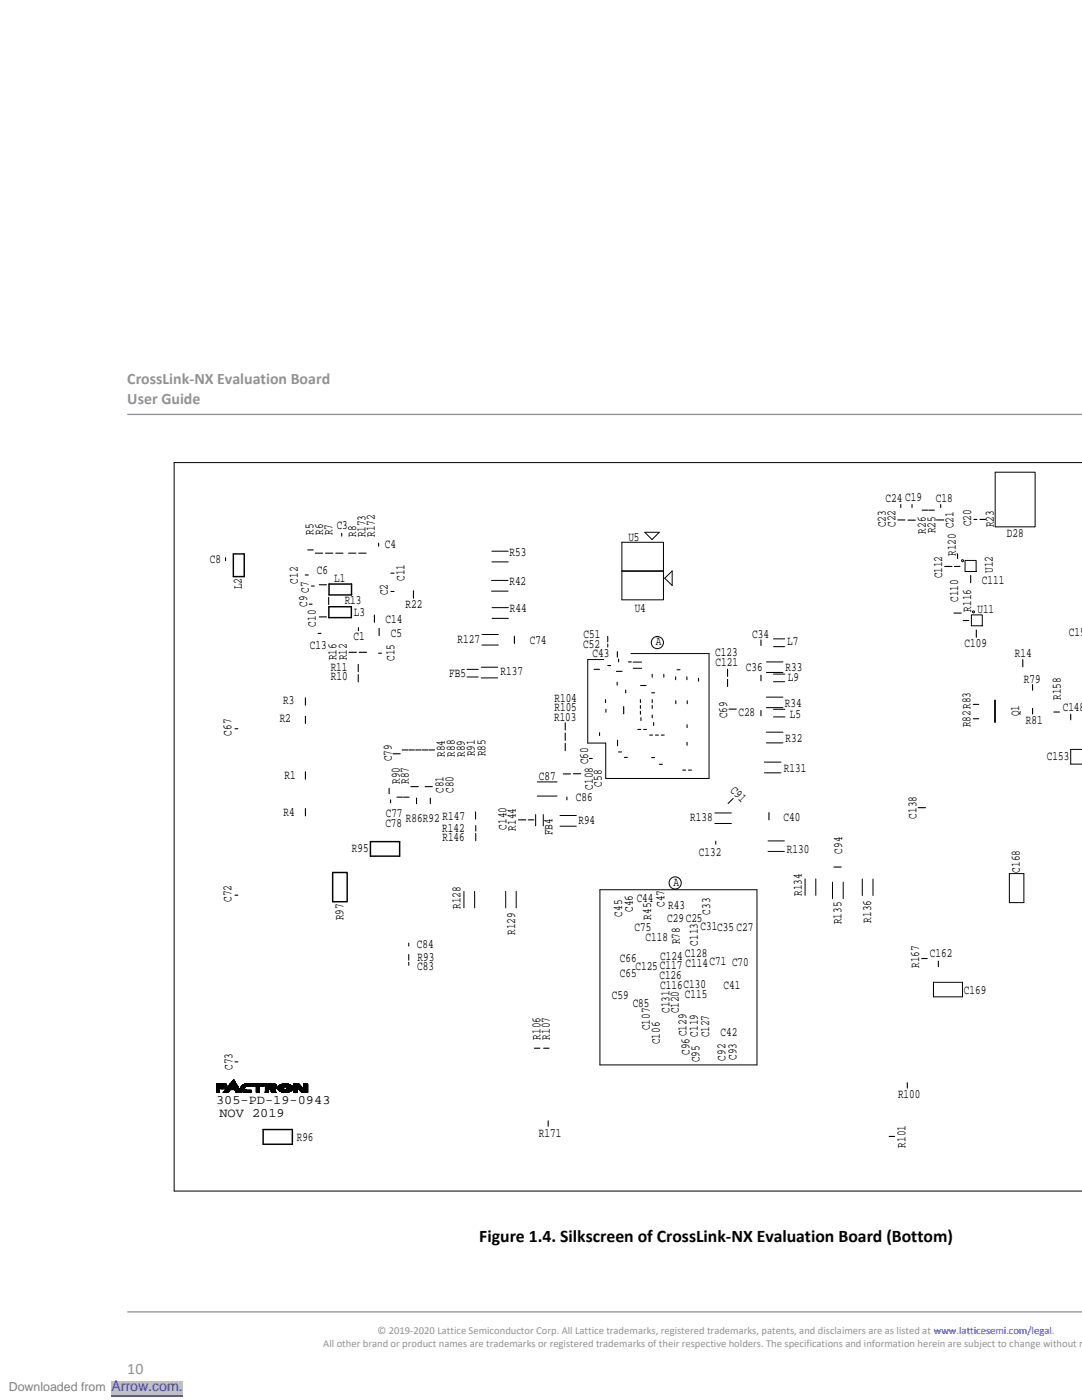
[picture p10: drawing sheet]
<svg xmlns="http://www.w3.org/2000/svg" width="216mm" height="279mm" viewBox="0 0 216 279" stroke-linecap="round" stroke-linejoin="round" font-family="sans-serif">
<defs><g id="words">
<text font-size="3.5" x="95.6" y="247.9">Figure 1.4. Silkscreen of CrossLink-NX Evaluation Board (Bottom)</text>
<g font-size="3.2" fill="#919195">
<text x="25.4" y="76.7">CrossLink-NX Evaluation Board</text>
<text x="25.4" y="80.6">User Guide</text>
<text x="25.4" y="274.2">10</text>
</g>
<text font-size="2.8" fill="#00f" x="22.2" y="277.6">Arrow.com.</text>
<g font-size="2.6">
<text x="176.7" y="100.2">C24 C19</text>
<text x="186.7" y="100.2">C18</text>
<text x="62.6" y="106.7" transform="rotate(-90 62.6 106.7)">R5</text>
<text x="64.5" y="106.8" transform="rotate(-90 64.5 106.8)">R6</text>
<text x="66.3" y="106.8" transform="rotate(-90 66.3 106.8)">R7</text>
<text x="67.2" y="105.5">C3</text>
<text x="71.1" y="107.2" transform="rotate(-90 71.1 107.2)">R8</text>
<text x="72.9" y="107.3" transform="rotate(-90 72.9 107.3)">R173</text>
<text x="74.8" y="107.1" transform="rotate(-90 74.8 107.1)">R172</text>
<text x="125.4" y="107.9">U5</text>
<text x="176.8" y="105.3" transform="rotate(-90 176.8 105.3)">C23</text>
<text x="178.7" y="105.1" transform="rotate(-90 178.7 105.1)">C22</text>
<text x="184.8" y="106.5" transform="rotate(-90 184.8 106.5)">R26</text>
<text x="186.7" y="106.5" transform="rotate(-90 186.7 106.5)">R25</text>
<text x="193.8" y="105" transform="rotate(-90 193.8 105)">C20</text>
<text x="198.3" y="105.2" transform="rotate(-90 198.3 105.2)">R23</text>
<text x="200.9" y="107.2">D28</text>
<text x="41.9" y="112.3">C8</text>
<text x="76.8" y="109.3">C4</text>
<text x="101.7" y="111">R53</text>
<text x="190.7" y="110.9" transform="rotate(-90 190.7 110.9)">R120 C21</text>
<text x="48.3" y="117.6" transform="rotate(-90 48.3 117.6)">L2</text>
<text x="59.4" y="116.5" transform="rotate(-90 59.4 116.5)">C12</text>
<text x="63.2" y="114.5">C6</text>
<text x="66.7" y="116.2">L1</text>
<text x="77.4" y="118.8" transform="rotate(-90 77.4 118.8)">C2</text>
<text x="80.7" y="115.9" transform="rotate(-90 80.7 115.9)">C11</text>
<text x="101.6" y="116.8">R42</text>
<text x="188" y="115.4" transform="rotate(-90 188 115.4)">C112</text>
<text x="195.9" y="116.6">C111</text>
<text x="198.1" y="114.3" transform="rotate(-90 198.1 114.3)">U12</text>
<text x="61.3" y="121.1" transform="rotate(-90 61.3 121.1)">C9 C7</text>
<text x="63" y="125" transform="rotate(-90 63 125)">C10</text>
<text x="68.8" y="120.6">R13</text>
<text x="70.6" y="122.9">L3</text>
<text x="76.9" y="124.2">C14</text>
<text x="80.9" y="121.4">R22</text>
<text x="101.7" y="122.2">R44</text>
<text x="126.6" y="122.1">U4</text>
<text x="191.2" y="120.1" transform="rotate(-90 191.2 120.1)">C110</text>
<text x="193.8" y="122" transform="rotate(-90 193.8 122)">R116</text>
<text x="195" y="122.4">U11</text>
<text x="61.9" y="129.5">C13</text>
<text x="67.1" y="131.7" transform="rotate(-90 67.1 131.7)">R16</text>
<text x="69.2" y="131.8" transform="rotate(-90 69.2 131.8)">R12</text>
<text x="70.6" y="127.7">C1</text>
<text x="78" y="127.1">C5</text>
<text x="78.7" y="131.9" transform="rotate(-90 78.7 131.9)">C15</text>
<text x="91.3" y="128.4">R127</text>
<text x="105.7" y="128.5">C74</text>
<text x="116.4" y="129.3">C52</text>
<text x="116.4" y="127.3">C51</text>
<text x="118.2" y="131">C43</text>
<text x="130.8" y="128.8">A</text>
<text x="142.7" y="131">C123</text>
<text x="150.1" y="127.3">C34</text>
<text x="157.1" y="128.8">L7</text>
<text x="192.5" y="129.1">C109</text>
<text x="202.5" y="131.1">R14</text>
<text x="213.3" y="127">C150</text>
<text x="66" y="133.8">R11</text>
<text x="66" y="135.7">R10</text>
<text x="89.6" y="135.1">FB5</text>
<text x="99.9" y="134.6">R137</text>
<text x="142.8" y="133">C121</text>
<text x="148.8" y="133.9">C36</text>
<text x="156.7" y="133.9">R33</text>
<text x="157.2" y="135.8">L9</text>
<text x="204.3" y="136.4">R79</text>
<text x="56.5" y="140.5">R3</text>
<text x="110.6" y="143.9">R103</text>
<text x="110.6" y="141.9">R105</text>
<text x="110.6" y="140.1">R104</text>
<text x="145.1" y="143.3" transform="rotate(-90 145.1 143.3)">C69</text>
<text x="147.3" y="142.9">C28</text>
<text x="156.6" y="141.1">R34</text>
<text x="157.6" y="143.2">L5</text>
<text x="203.4" y="143" transform="rotate(-90 203.4 143)">Q1</text>
<text x="211.7" y="139.7" transform="rotate(-90 211.7 139.7)">R158</text>
<text x="212.1" y="141.9">C148</text>
<text x="46.2" y="146.8" transform="rotate(-90 46.2 146.8)">C67</text>
<text x="55.8" y="144.1">R2</text>
<text x="156.7" y="148.1">R32</text>
<text x="193.7" y="145.2" transform="rotate(-90 193.7 145.2)">R82R83</text>
<text x="204.7" y="144.5">R81</text>
<text x="56.8" y="155.4">R1</text>
<text x="78.2" y="152" transform="rotate(-90 78.2 152)">C79</text>
<text x="88.8" y="151.1" transform="rotate(-90 88.8 151.1)">R84</text>
<text x="90.8" y="151" transform="rotate(-90 90.8 151)">R88</text>
<text x="92.8" y="151.1" transform="rotate(-90 92.8 151.1)">R89</text>
<text x="94.8" y="151" transform="rotate(-90 94.8 151)">R91</text>
<text x="96.9" y="150.9" transform="rotate(-90 96.9 150.9)">R85</text>
<text x="107.5" y="155.6">C87</text>
<text x="117.4" y="152.5" transform="rotate(-90 117.4 152.5)">C60</text>
<text x="156.4" y="154">R131</text>
<text x="208.9" y="151.7">C153</text>
<text x="79.8" y="156.4" transform="rotate(-90 79.8 156.4)">R90</text>
<text x="81.6" y="156.4" transform="rotate(-90 81.6 156.4)">R87</text>
<text x="88.5" y="158.3" transform="rotate(-90 88.5 158.3)">C81</text>
<text x="90.5" y="158.3" transform="rotate(-90 90.5 158.3)">C80</text>
<text x="114.9" y="159.9">C86</text>
<text x="118.3" y="157.6" transform="rotate(-90 118.3 157.6)">C108</text>
<text x="120.1" y="157" transform="rotate(-90 120.1 157)">C58</text>
<text x="145.6" y="157.9" transform="rotate(45 145.6 157.9)">C91</text>
<text x="56.6" y="162.9">R4</text>
<text x="76.9" y="165.1">C78</text>
<text x="77" y="163.1">C77</text>
<text x="81" y="164.1">R86R92 R147</text>
<text x="88.2" y="166">R142</text>
<text x="88.3" y="167.9">R146</text>
<text x="101.1" y="165.6" transform="rotate(-90 101.1 165.6)">C140</text>
<text x="102.9" y="165.8" transform="rotate(-90 102.9 165.8)">R144</text>
<text x="110.3" y="166.7" transform="rotate(-90 110.3 166.7)">FB4</text>
<text x="115.4" y="164.5">R94</text>
<text x="137.7" y="163.8">R138</text>
<text x="156.4" y="163.8">C40</text>
<text x="182.9" y="163.4" transform="rotate(-90 182.9 163.4)">C138</text>
<text x="70.2" y="170.1">R95</text>
<text x="139.4" y="170.8">C132</text>
<text x="157" y="170.2">R130</text>
<text x="168" y="170.3" transform="rotate(-90 168 170.3)">C94</text>
<text x="127" y="179.9">C44</text>
<text x="134.4" y="176.8">A</text>
<text x="160" y="178.8" transform="rotate(-90 160 178.8)">R134</text>
<text x="203.5" y="174.1" transform="rotate(-90 203.5 174.1)">C168</text>
<text x="46.2" y="180" transform="rotate(-90 46.2 180)">C72</text>
<text x="68.5" y="183.6" transform="rotate(-90 68.5 183.6)">R97</text>
<text x="91.9" y="181.4" transform="rotate(-90 91.9 181.4)">R128</text>
<text x="124.1" y="182.9" transform="rotate(-90 124.1 182.9)">C45</text>
<text x="126.3" y="182" transform="rotate(-90 126.3 182)">C46</text>
<text x="126.6" y="185.8">C75</text>
<text x="129.9" y="183.5" transform="rotate(-90 129.9 183.5)">R45</text>
<text x="132.6" y="181" transform="rotate(-90 132.6 181)">C47</text>
<text x="133.1" y="184.1">C29C25</text>
<text x="133.3" y="181.4">R43</text>
<text x="139.8" y="185.7">C31C35 C27</text>
<text x="141.7" y="182.5" transform="rotate(-90 141.7 182.5)">C33</text>
<text x="167.9" y="184.5" transform="rotate(-90 167.9 184.5)">R135</text>
<text x="173.9" y="184.1" transform="rotate(-90 173.9 184.1)">R136</text>
<text x="83.2" y="189.3">C84</text>
<text x="83.3" y="191.8">R93</text>
<text x="102.8" y="186.6" transform="rotate(-90 102.8 186.6)">R129</text>
<text x="128.8" y="187.8">C118</text>
<text x="131.7" y="191.6">C124 C128</text>
<text x="135.6" y="188.5" transform="rotate(-90 135.6 188.5)">R78</text>
<text x="139.2" y="188.7" transform="rotate(-90 139.2 188.7)">C113</text>
<text x="185.6" y="191.1">C162</text>
<text x="83.3" y="193.6">C83</text>
<text x="123.7" y="195.1">C65</text>
<text x="123.7" y="192">C66</text>
<text x="126.8" y="193.6">C125C117 C114</text>
<text x="131.6" y="195.3">C126</text>
<text x="131.8" y="197.3">C116C130</text>
<text x="141.6" y="192.7">C71 C70</text>
<text x="144.4" y="197.4">C41</text>
<text x="183.4" y="193.2" transform="rotate(-90 183.4 193.2)">R167</text>
<text x="122.1" y="199.3">C59</text>
<text x="126.2" y="201">C85</text>
<text x="133.6" y="202.2" transform="rotate(-90 133.6 202.2)">C131</text>
<text x="135.5" y="202.3" transform="rotate(-90 135.5 202.3)">C120</text>
<text x="136.7" y="199.1">C115</text>
<text x="192.3" y="198.4">C169</text>
<text x="107.9" y="207.5" transform="rotate(-90 107.9 207.5)">R106</text>
<text x="109.7" y="207.5" transform="rotate(-90 109.7 207.5)">R107</text>
<text x="129.7" y="205.6" transform="rotate(-90 129.7 205.6)">C107</text>
<text x="131.6" y="208.4" transform="rotate(-90 131.6 208.4)">C106</text>
<text x="141.5" y="207" transform="rotate(-90 141.5 207)">C127</text>
<text x="143.7" y="206.7">C42</text>
<text x="46.4" y="213.5" transform="rotate(-90 46.4 213.5)">C73</text>
<text x="137.6" y="210.6" transform="rotate(-90 137.6 210.6)">C96C129</text>
<text x="139.5" y="212" transform="rotate(-90 139.5 212)">C95 C119</text>
<text x="144.8" y="211.7" transform="rotate(-90 144.8 211.7)">C92</text>
<text x="146.9" y="211.5" transform="rotate(-90 146.9 211.5)">C93</text>
<text x="43.1" y="220.3">305-PD-19-0943</text>
<text x="179.2" y="219">R100</text>
<text x="43.8" y="223">NOV 2019</text>
<text x="59.2" y="227.6">R96</text>
<text x="107.5" y="226.9">R171</text>
<text x="180.7" y="229" transform="rotate(-90 180.7 229)">R101</text>
</g>
<text font-size="2.5" fill="#808080" x="1.8" y="277.6">Downloaded from</text>
<g font-size="2.1" fill="#919195">
<text x="64.5" y="268.9">All other brand or product names are trademarks or registered trademarks of their respective holders. The specifications and information herein are subject to change without no</text>
<text x="75.3" y="266.3">© 2019-2020 Lattice Semiconductor Corp. All Lattice trademarks, registered trademarks, patents, and disclaimers are as listed at www.latticesemi.com/legal.</text>
</g>
</g></defs>
<path d="M25.4 82.7h190.5M25.4 261.8h190.5" fill="none" stroke="#919195" stroke-width=".26"/>
<g fill="none" stroke="#000" stroke-width=".2">
<path d="M198.6 94.2h7.9v10.9h-7.9zM215.9 92.3h-181.2l.1 145.4h181.1M98.1 118h3.3M98.1 115.8h3.3M98.2 112.1h3.2M98.2 110h3.2M124.1 114h8.3v5.7h-8.3zM124.1 108.2h8.3v5.7h-8.3zM128.7 106.2h2.9l-1.5 1.5zM132.6 115.4l1.5-1.5v2.9zM191.9 111.8h.3v.2h-.3zM192.6 111.8h2.2v2.3h-2.2z"/>
<path d="M93.2 135.1h2.2M93.2 133.6h2.2M96 135.3h3.3M96 133.2h3.3M96.2 128.7h3.3M96.2 126.6h3.3M98.2 123.4h3.2M98.2 121.3h3.2M125.9 130.4h15.6v25h-20.6v-7.1h-3.6v-16.7h3.2M126.3 133.4h1.7M126.3 132.1h1.7M152.9 134.2h3.3"/>
<path d="M152.9 139.1h3.3M152.9 132.1h3.3M154.3 136h2.3M154.3 129.1h2.3M154.3 134.5h2.3M154.3 127.5h2.3M193.8 122.7h2.2v2.2h-2.2zM194.1 122h.3v.3h-.3zM107.2 158.9h4M107.2 156h4M152.5 154.2h3.3M152.5 152.1h3.3"/>
<path d="M152.9 148.3h3.3M152.9 141.2h3.3M152.9 146.1h3.3M154.3 143.1h2.3M154.3 141.6h2.3M215.9 149.6h-2.3v2.9h2.3M92.6 177.9v3.3M94.7 177.9v3.3M100.9 177.9v3.3M103 177.9v3.3M106.9 162.6v2.2M108.4 162.6v2.2"/>
<path d="M111.7 164.9h3.3M111.7 162.7h3.3M119.7 177.6h31.3v34.9h-31.3zM142.6 164.3h3.3M142.6 162.2h3.3M153.3 169.9h3.2M153.3 167.8h3.2M160.6 175.4v3.3M162.8 175.4v3.3M166.1 176v3.3M168.3 176v3.3M172.1 175.4v3.3"/>
<path d="M174.2 175.4v3.3M201.4 174.3h2.9v5.8h-2.9zM186.3 196h5.8v2.9h-5.8zM43.2 216.5h2M43.2 217.3h.6M43.2 217.2h.6M43.2 217.1h.6M43.2 217h.6M43.2 216.9h.6M43.2 216.8h.6M43.2 216.7h.6M43.2 216.6h.6"/>
<path d="M43.2 217.9h.6M43.2 217.8h.6M43.2 217.7h.6M43.2 217.6h.6M43.2 217.5h.6M43.2 218h.6M43.2 217.4h.6M43.2 216.4h1.9M44 217.2h.8M44 217.3h.6M44 217.1h1M44 217.2h.9"/>
<path d="M44 217h1.1M44 216.9h1.1M44 217.1h1.1M44.4 216.9h-.4v.4h.5M44.5 216.5v.1M44.5 216.6l-.2 .2M44.5 216.8h.7M44.5 218h.9M44.6 216.8h.6M44.6 216.6h.6M44.6 218h.9M44.6 216.7h.6"/>
<path d="M44.6 217.9h1M44.7 217.9h.9M44.8 217.7h.9M44.9 217.6h.9M44.9 216.3a.4 .4 0 0 1 .1 .7M44.9 217.5h.9M45 216.9l-.5 .3M45 217.5h.9M45 217.5h2.8M45.1 216.4l-1.9-.1v1.7h.6v-1.5M45.1 217.3h2.6M45.2 216.9h-1.2"/>
<path d="M45.2 217.2h2.4M45.3 217.1h2.3M45.3 217.1h.9M45.4 216.9h.9M45.5 216.8h.9M45.5 217.9l-.9 .1M45.6 216.7h1.7M45.7 217.8h-1M45.7 216.7h1.6M45.7 216.6h1.6M45.7 217.7h-.9M45.8 216.5h1.4"/>
<path d="M45.8 216.4h1.4M45.9 216.4h1.2M45.9 216.3l-1.4 1.7h.9l.5-.5h1l.3 .5h.9l-1-1.7M46.1 216.1h.9M46.2 216h.7M46.3 217h-.9M46.3 215.9h.6M46.3 216.9h-.9M46.3 215.9h.5M46.3 215.8h.5M46.4 215.8h.4M46.5 216.7l.2 .4h-.5z"/>
<path d="M46.5 215.7h.2M46.5 216.8h.9M46.5 215.6h.2M46.5 216.9h1M46.6 215.6h.1M46.6 217h.9M46.6 216.9h.9M46.6 217.1h.9M46.6 215.5l.4 .6h-.9zM46.6 217.1h1M46.9 217.5l.9 .1M46.9 217.5h.9"/>
<path d="M46.9 217.6h1M47 217.6h.9M47 217.7h.9M47 217.8h1M47.1 217.9h.9M47.1 217.9l1 .1M47.2 218h.9M47.4 216.7l-1.8 .1M47.7 217.4h-2.7M48.1 217.5h.8M48.1 217.4h.7M48.1 217.1h.7"/>
<path d="M48.1 217.3h.7M48.1 217.2h.6M48.1 217.5h.9M48.1 216.9h.8M48.2 216.9v.7M48.2 216.9h.8M48.2 217.6h1.9M48.2 216.8h.9M48.2 217.7h1.9M48.3 216.7h1.8M48.3 217.7h1.8M48.3 217.8h1.8"/>
<path d="M48.4 216.7h1.7M48.4 216.6h1.7M48.4 217.9h1.7M48.5 216.5h1.6M48.5 217.9h1.6M48.6 217.9h1.5M48.7 216.4h1.4M48.8 217.1v.2M48.8 218h1.3M48.8 217.3l.4 .2M48.8 217h-.7M48.8 216.4l1.3-.1v.4l-1 .1-.3 .3"/>
<path d="M48.9 218h1.2M49.1 217.6h-.9l.8 .4M49.1 216.3l-.5 .2-.5 .4M49.2 217.6h.9v.4h-1.1M50.1 216.7l-1.9 .1M50.1 216.5h-1.6M50.4 216.3h2.3v.4h-.9v1.3h-.6v-1.3h-.8zM50.4 216.5h2.3M50.4 216.4h2.3M50.4 216.7h2.3M50.4 216.6h2.3M51.2 217.3h.6"/>
<path d="M51.2 217.2h.6M51.2 217.1h.6M51.2 217h.6M51.2 216.9h.6M51.2 216.8h.6M51.2 217.9h.6M51.2 217.8h.6M51.2 217.7h.6M51.2 217.6h.6M51.2 217.5h.6M51.2 218h.6M51.2 217.4h.6"/>
<path d="M52.9 217.9h.7M52.9 218h.7M53 216.9h.6M53 216.8h.6M53 216.8h2.2M53 217.3h.6M53 217.2h.6M53 217.1h.6M53 217h.6M53 217.9h.6M53 217.8h.6M53 217.7h.6"/>
<path d="M53 217.6h.6M53 217.5h.6M53 217.4h.6M53 216.5h2.1M53 216.4h2M53 216.4h1.9M53 216.7h2.2M53 216.7h2.1M53 216.6h2.1M53.8 217.2h1.2M53.8 217.2h1.3M53.8 217.3h1.2"/>
<path d="M53.8 217.1h1.3M53.9 217.3h.9M53.9 217.5h.8M53.9 217.4h.7M54 217.5h.7M54 217.5l.7 .1M54 217.6h.8M54.1 217.7h.8M54.1 217.6h.7M54.1 217.1h-.3v.1l.5 .8h.7l-.4-.7M54.1 217.8h.8M54.2 216.8l.1 .1"/>
<path d="M54.2 216.8h-.6v1.2h-.7M54.2 217.9h.8M54.2 217.9h.7M54.2 217.9l.8 .1M54.3 217.1h.8M54.3 218h.7M54.3 216.8h.9M54.3 217.1h.9M54.4 217h.8M54.4 216.9h.8M54.7 216.3l.5 .5-.2 .4M54.9 216.4h-1.9l-.1 1.6"/>
<path d="M55 217.2l-.4 .1M55.2 216.9h-.9l-.2 .2M55.4 217.1h1.2M55.4 217.1h1.3M55.4 217.2h1.2M55.4 217.3h1.1M55.5 217.3h1M55.5 217h1.2M55.5 216.9h1.2M55.5 217.5h.9M55.5 216.8v.7M55.5 217.5a1.65 1.65 0 0 0 1.4 .4"/>
<path d="M55.5 217.5h2.8M55.5 216.8h1.3M55.6 217.6h2.6M55.7 216.7h1.2M55.7 217.6h2.5M55.7 216.7h2.4M55.7 217.7h2.4M55.8 216.6h2.3h-2.3M55.8 217.7h2.2M55.9 216.5h2.1M55.9 217.8h2M55.9 216.5h2"/>
<path d="M56.1 217.9h1.7M56.1 216.4h1.7M56.1 217.9h1.6M56.2 216.4h1.4M56.2 216.4l-.7 .4M56.2 216.4a2.08 2.08 0 0 1 2.1 .4M56.3 217.9h1.3M56.3 216.4h1.2M56.5 217.4h-1M56.7 216.3h.5M56.8 216.9h-1.3M56.8 216.7l-1.2 .1"/>
<path d="M56.9 216.6l.6 .9h-1.2zM57 216.7h1.2M57 216.7l1.3 .1M57 216.8h1.3M57.1 216.9h1.3M57.1 217h1.3M57.2 217.1h1.2M57.3 217.2h1.1M57.3 217.3h1.1M57.4 217.3h1M57.4 217.4h1M57.4 217.5h.9"/>
<path d="M57.5 217.5h.8M58.2 216.8l.1 .3-.1 .3M58.3 217.4l-.9 .5h-.5M58.7 217.3h.6M58.7 217.2h.6M58.7 217.1h.6M58.7 217.1h1.6M58.7 217.9h.6M58.7 217.8h.6M58.7 217.7h.6M58.7 217.6h.6M58.7 217.5h.6"/>
<path d="M58.7 218h.6M58.7 217.4h.6M58.7 216.5h1.1M58.7 216.4h1M58.7 216.7h1.3M58.7 216.7h1.2M58.7 216.6h1.2M58.7 216.9h1.5M58.7 216.9h1.4M58.7 216.8h1.4M58.7 216.8h1.3M58.7 217h1.6"/>
<path d="M59.4 217.1l1 .1M59.5 217.2h.9M59.5 217.2h1M59.5 217.3h1M59.6 216.3l1.1 1.2v-1.2h.7v1.7h-1.1h1.1h-1.1l-1-.9v.9h-.6v-1.7l.9 .1M59.6 217.3h1M59.7 217.5h1.7zM59.7 217.5h1.7M59.8 217.5h1.6M59.9 217.6h1.5M59.9 217.7h1.5M60 217.7h1.4"/>
<path d="M60 217.8h1.4M60.1 217.9h1.3M60.2 218h1.2M60.7 216.5h.7M60.7 216.4h.7M60.7 217.3h.7M60.7 217.2h.7M60.7 217.1h.7M60.7 217h.7M60.7 216.9h.7M60.7 216.8h.7M60.7 216.7h.7"/>
<path d="M60.7 216.6h.7M61.4 217.4h-1.7"/>
<circle cx="131.2" cy="128.2" r="1.22"/>
<circle cx="134.7" cy="176.2" r="1.22"/>
</g>
<g fill="none" stroke="#000" stroke-width=".22">
<path d="M45 111.3v.6M60.9 114.7h.6M61.4 109.7h1.1M62.1 117h.6M62.9 110.4h1.5M63.7 116.7h1.4M65 110.4h1.4M65.6 119.2v1.5M67 110.4h1.4M68.2 106.4v.6M69.6 110.4h1.4M71.6 110.4h1.4"/>
<path d="M75.5 108.4v.6M78 118h.6M78 114.4h.6M82.5 117.9v1.5M179.1 103.8h1.5M179.7 100.7v.6M181.2 103.8h1.4M182 100.7v.6M184 101.8h1.1M185.3 101.8h1.1M186.9 103.8h1.4M187.7 100.7v.6"/>
<path d="M188.5 113h1.5M190.5 113h1M191 110.5l.1 1M193.7 114.9v1.4M194.3 103.7h.6M195.5 103.7h1.2M60.9 139.3v1.4M61.7 120.6h.6M63.5 126.4h.6M63.7 123.1h1.4M69.6 130.2h1.5M71.5 132.6v1.5"/>
<path d="M71.5 134.6v1.5M71.5 125.3v.6M71.7 130.2h1.5M74.7 122.8v1.4M75.5 130.4h.6M75.7 125.4v1.4M102.6 127v1.4M118.5 133.6h1.1M120.8 139.6v.6M121.3 127v1.1M121.3 128.5v.6M121.3 132.8h.5"/>
<path d="M123 134h1.1M123.1 136.2v.5M123.2 130v1.2M123.4 131.5v.6M124.9 137.7v.6M125.4 132.1h.6M127.8 139.6v.6M127.8 136.8h1.1M130 138.3h.6M130.1 134.6v.5M130.1 139.6v.6M132.5 134.6v.5"/>
<path d="M134.8 135.1v.6M134.9 139.9v.5M135.1 133.7h.6M137.1 135.1v.6M137.1 139.9v.5M139.4 135.4v.5M145.2 133.5v1.5M145.2 135.6v1.4M151.8 127.7v1.1M151.8 134.7v1.2M190.4 122.4h1.4M192.2 123.8h1.1"/>
<path d="M194.8 125.7v1.5M204.1 131.6v1.5M206 136.6v1.2M46.9 145.4h.6M60.9 142.9v1.5M60.9 154v1.5M77.6 157.3v1.1M77.9 159.6v.6M78.4 150.4h1.5M79.2 159.1h1.1M80.3 149.7h1.1M80.5 159.1h1.1"/>
<path d="M81.6 149.7h1.1M82 157h1.5M82.9 149.7h1.1M83.1 159.3v1.1M84.2 149.7h1.2M84.8 157h1.5M85.6 149.7h1.1M85.9 159.3v1.1M112.4 154.5h1.4M112.8 144.2v1.5M112.8 146.3v1.5M112.8 148.3v1.5"/>
<path d="M113.1 159.1v.5M114.4 154.4h1.5M117.6 151.4h.6M119.6 146.2v.6M120.9 141.6v.5M123.2 147.7v1.1M123.4 150.1h.6M124.5 141v1.5M124.6 151.2h.6M127.3 145.6h.6M127.8 140.8v.6M127.8 142v.5"/>
<path d="M127.9 143.2v.6M128.4 145.6h.6M129.6 146.7h.6M130 151.2h.6M130.1 140.8v.6M130.1 142.7v.6M130.4 144.2v.6M130.8 146.7h.6M131.6 152.5h.6M132 146.7h.5M136.2 153.7h.6M137.1 144.6v.6"/>
<path d="M137.1 148.1v.6M137.4 153.7h.6M145.5 141.5h1.4M146.3 159.3l-1 1.1M151.8 141.8v1.1M194.2 140.6h1.1M194.2 143.4h1.1M206 141.4v1.1M210.3 142.1h1.1M213.6 142.5v1.2M46.9 178.7h.6M60.9 161.4v1.4"/>
<path d="M94.9 162v1.5M94.9 164.8v1.1M94.9 166.3v1.5M103.5 163.6h1.4M105.4 163.6h1.1M142.8 167.9v.6M153.4 162.2v1.4M166.4 173h1.5M183.2 161.2h1.5M81.6 188.2v.6M81.6 190.5v1.1M81.6 192.1v.5"/>
<path d="M183.9 191.3h1.1M187.2 191.8v1.1M46.9 211.9h.6M106.6 209.2h1.1M108.5 209.2h1.1M181 216.1v1.1M109.4 223.7v1.1M177.4 226.8h1.1"/>
</g>
<path d="M198.5 139.8v4.3" fill="none" stroke="#000" stroke-width=".36"/>
<path d="M46.6 110.5h2.1v4.6h-2.1zM65.7 116.6h4.4v2.1h-4.4zM65.6 121.1h4.5v2.2h-4.5zM66.4 174.1h2.9v5.9h-2.9zM73.9 168h5.8v2.9h-5.8zM52.5 225.4h5.8v3h-5.8z" fill="none" stroke="#000" stroke-width=".29"/>
<path d="M0 276.9h70.6" fill="none" stroke="#fff" stroke-width="2.5" stroke-linecap="butt"/>
<path d="M22.2 275.6h14.3v2.6h-14.3z" fill="#c0c0c0"/>
<path d="M22.2 278.6h14.3" fill="none" stroke="#00f" stroke-width=".2"/>
<path d="M0 276.9h70.6" fill="none" stroke="#fff" stroke-width="2.5" stroke-linecap="butt"/>
<path d="M22.2 275.6h14.3v2.6h-14.3z" fill="#c0c0c0"/>
<path d="M22.2 278.6h14.3" fill="none" stroke="#00f" stroke-width=".2"/>
<path d="M0 276.9h70.6" fill="none" stroke="#fff" stroke-width="2.5" stroke-linecap="butt"/>
<path d="M22.2 275.6h14.3v2.6h-14.3z" fill="#c0c0c0"/>
<path d="M22.2 278.6h14.3" fill="none" stroke="#00f" stroke-width=".2"/>
<path d="M0 276.9h70.6" fill="none" stroke="#fff" stroke-width="2.5" stroke-linecap="butt"/>
<path d="M22.2 275.6h14.3v2.6h-14.3z" fill="#c0c0c0"/>
<path d="M22.2 278.6h14.3" fill="none" stroke="#00f" stroke-width=".2"/>
<path d="M0 276.9h70.6" fill="none" stroke="#fff" stroke-width="2.5" stroke-linecap="butt"/>
<path d="M22.2 275.6h14.3v2.6h-14.3z" fill="#c0c0c0"/>
<path d="M22.2 278.6h14.3" fill="none" stroke="#00f" stroke-width=".2"/>
<path d="M0 276.9h70.6" fill="none" stroke="#fff" stroke-width="2.5" stroke-linecap="butt"/>
<path d="M22.2 275.6h14.3v2.6h-14.3z" fill="#c0c0c0"/>
<path d="M22.2 278.6h14.3" fill="none" stroke="#00f" stroke-width=".2"/>
<path d="M0 276.9h70.6" fill="none" stroke="#fff" stroke-width="2.5" stroke-linecap="butt"/>
<path d="M22.2 275.6h14.3v2.6h-14.3z" fill="#c0c0c0"/>
<path d="M22.2 278.6h14.3" fill="none" stroke="#00f" stroke-width=".2"/>
<path d="M0 276.9h70.6" fill="none" stroke="#fff" stroke-width="2.5" stroke-linecap="butt"/>
<path d="M22.2 275.6h14.3v2.6h-14.3z" fill="#c0c0c0"/>
<path d="M22.2 278.6h14.3" fill="none" stroke="#00f" stroke-width=".2"/>
<path d="M0 276.9h70.6" fill="none" stroke="#fff" stroke-width="2.5" stroke-linecap="butt"/>
<path d="M22.2 275.6h14.3v2.6h-14.3z" fill="#c0c0c0"/>
<path d="M22.2 278.6h14.3" fill="none" stroke="#00f" stroke-width=".2"/>
<path d="M0 276.9h70.6" fill="none" stroke="#fff" stroke-width="2.5" stroke-linecap="butt"/>
<path d="M22.2 275.6h14.3v2.6h-14.3z" fill="#c0c0c0"/>
<path d="M22.2 278.6h14.3" fill="none" stroke="#00f" stroke-width=".2"/>
<use href="#words"/>
</svg>
